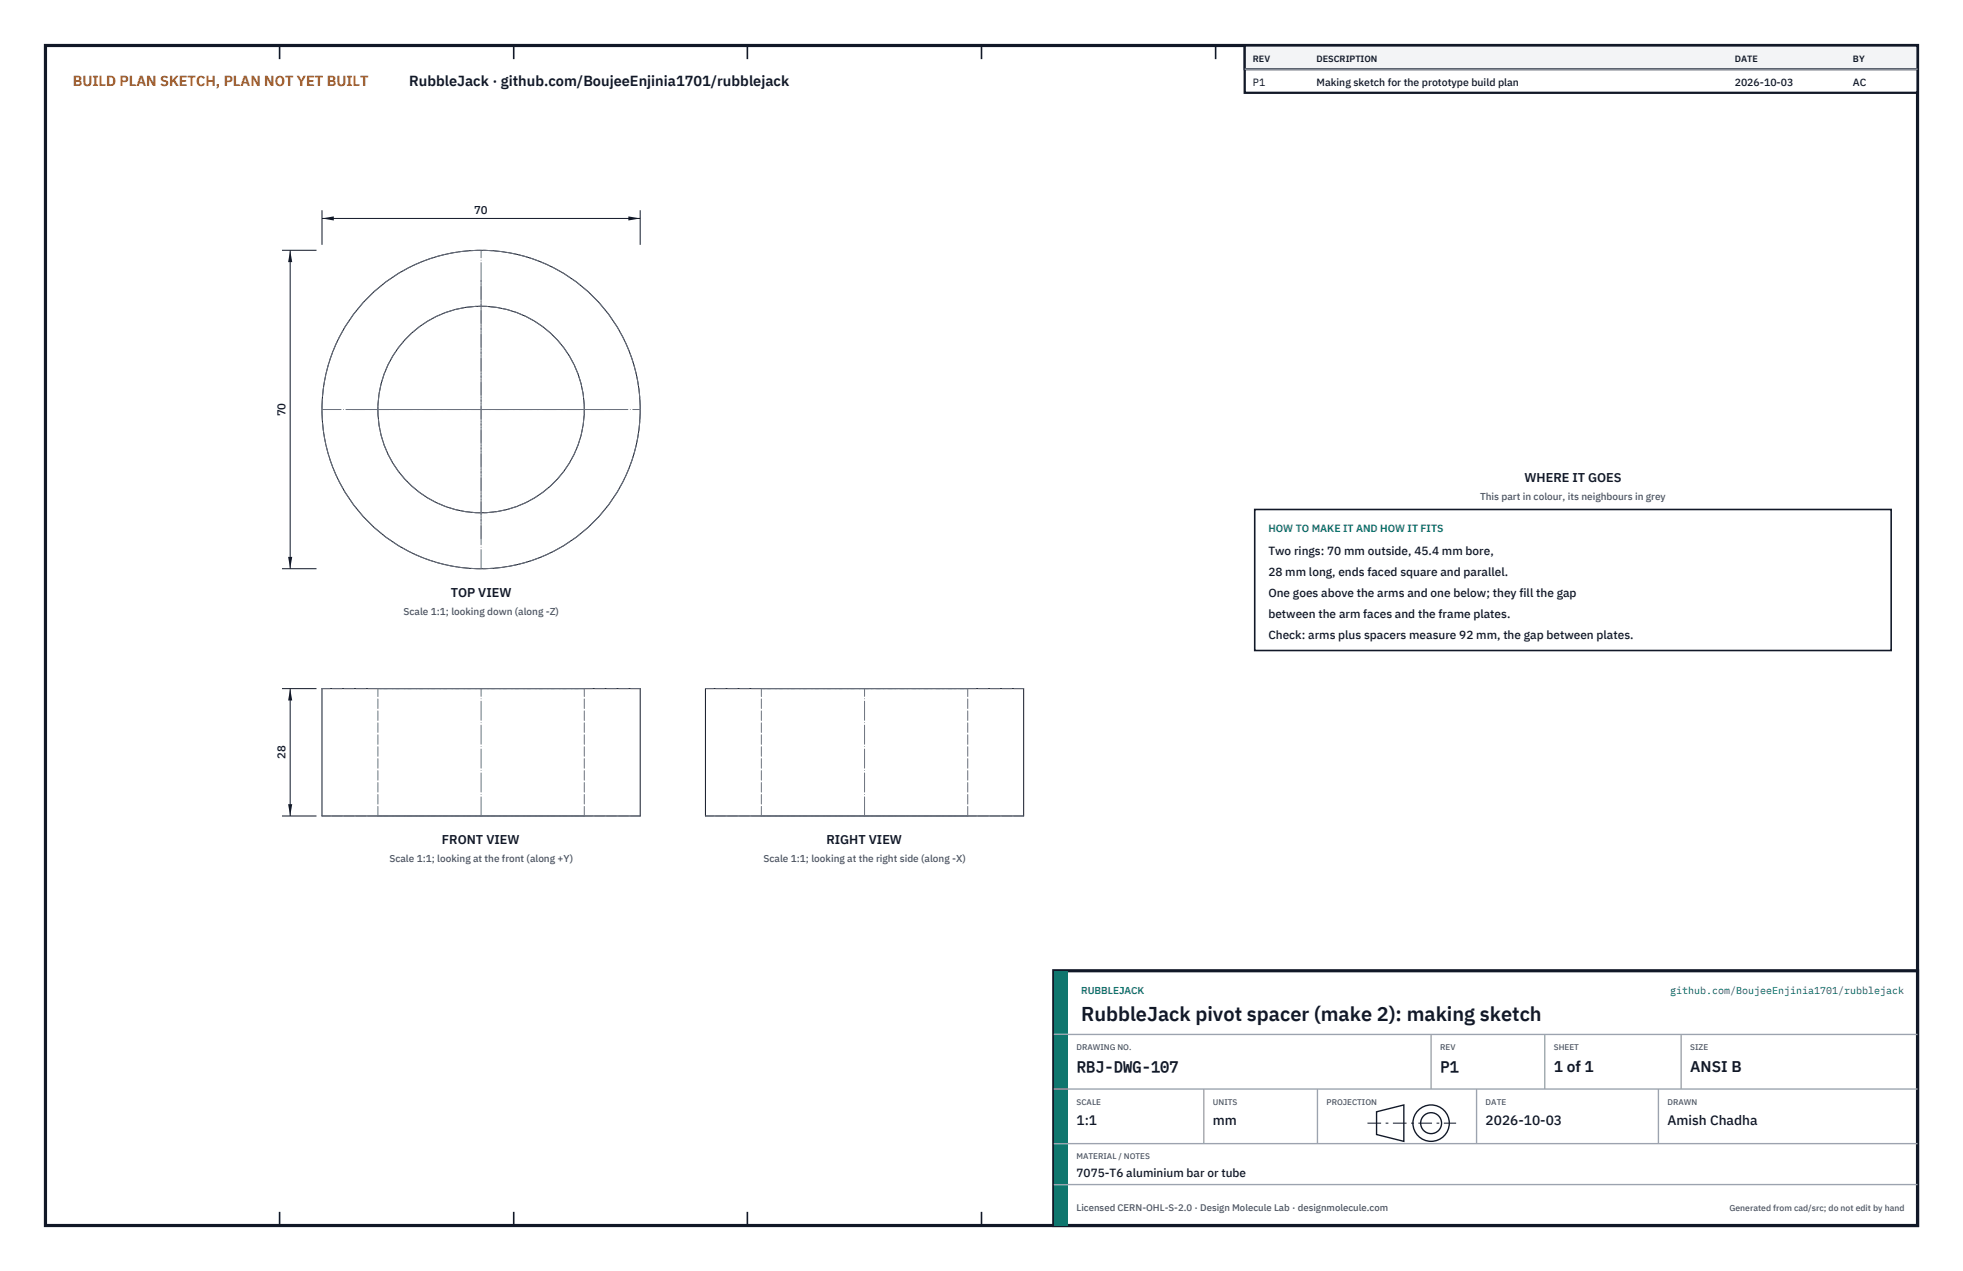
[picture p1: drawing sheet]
<svg xmlns="http://www.w3.org/2000/svg" width="432mm" height="279mm" viewBox="0 0 432 279" stroke-linecap="round" stroke-linejoin="round" font-family="sans-serif">
<defs><g id="words">
<text font-size="4.4" fill="#111827" x="237.8" y="224.4">RubbleJack pivot spacer (make 2): making sketch</text>
<g font-size="3.4" fill="#111827">
<text x="236.8" y="235.6">RBJ-DWG-107</text>
<text x="316.8" y="235.6">P1</text>
<text x="341.8" y="235.6">1 of 1</text>
<text x="371.8" y="235.6">ANSI B</text>
</g>
<text font-size="3.2" fill="#b45309" x="16" y="19">BUILD PLAN SKETCH, PLAN NOT YET BUILT</text>
<text font-size="3.2" fill="#111827" x="90" y="19">RubbleJack · github.com/BoujeeEnjinia1701/rubblejack</text>
<g font-size="3" fill="#111827">
<text x="236.8" y="247.2">1:1</text>
<text x="266.8" y="247.2">mm</text>
<text x="326.8" y="247.2">2026-10-03</text>
<text x="366.8" y="247.2">Amish Chadha</text>
</g>
<g font-size="2.8" fill="#111827">
<text x="335.3" y="106">WHERE IT GOES</text>
<text x="99.1" y="131.2">TOP VIEW</text>
<text x="97.2" y="185.6">FRONT VIEW</text>
<text x="181.8" y="185.6">RIGHT VIEW</text>
</g>
<g font-size="2.6" fill="#111827">
<text x="279" y="122">Two rings: 70 mm outside, 45.4 mm bore,</text>
<text x="279" y="126.6">28 mm long, ends faced square and parallel.</text>
<text x="279" y="131.2">One goes above the arms and one below; they fill the gap</text>
<text x="279" y="135.8">between the arm faces and the frame plates.</text>
<text x="279" y="140.4">Check: arms plus spacers measure 92 mm, the gap between plates.</text>
<text x="236.8" y="258.8">7075-T6 aluminium bar or tube</text>
</g>
<g font-size="2.5" fill="#111827">
<text x="104.3" y="47">70</text>
<text x="62.8" y="91.5" transform="rotate(-90 62.8 91.5)">70</text>
<text x="62.8" y="166.9" transform="rotate(-90 62.8 166.9)">28</text>
</g>
<g font-size="2.3" fill="#111827">
<text x="275.6" y="18.8">P1</text>
<text x="289.6" y="18.8">Making sketch for the prototype build plan</text>
<text x="381.6" y="18.8">2026-10-03</text>
<text x="407.6" y="18.8">AC</text>
</g>
<text font-size="2.3" fill="#0f766e" x="279" y="117">HOW TO MAKE IT AND HOW IT FITS</text>
<g font-size="2.2" fill="#4b5563">
<text x="325.6" y="110">This part in colour, its neighbours in grey</text>
<text x="88.7" y="135.2">Scale 1:1; looking down (along -Z)</text>
<text x="85.7" y="189.6">Scale 1:1; looking at the front (along +Y)</text>
<text x="168" y="189.6">Scale 1:1; looking at the right side (along -X)</text>
</g>
<g font-size="2.2" fill="#0f766e">
<text x="237.8" y="218.4">RUBBLEJACK</text>
<text x="367.4" y="218.4">github.com/BoujeeEnjinia1701/rubblejack</text>
</g>
<text font-size="2.1" fill="#4b5563" x="236.8" y="266.2">Licensed CERN-OHL-S-2.0 · Design Molecule Lab · designmolecule.com</text>
<g font-size="2" fill="#111827">
<text x="275.6" y="13.6">REV</text>
<text x="289.6" y="13.6">DESCRIPTION</text>
<text x="381.6" y="13.6">DATE</text>
<text x="407.6" y="13.6">BY</text>
</g>
<text font-size="1.9" fill="#4b5563" x="380.4" y="266.2">Generated from cad/src; do not edit by hand</text>
<g font-size="1.8" fill="#4b5563">
<text x="236.8" y="230.8">DRAWING NO.</text>
<text x="316.8" y="230.8">REV</text>
<text x="341.8" y="230.8">SHEET</text>
<text x="371.8" y="230.8">SIZE</text>
<text x="236.8" y="242.8">SCALE</text>
<text x="266.8" y="242.8">UNITS</text>
<text x="291.8" y="242.8">PROJECTION</text>
<text x="326.8" y="242.8">DATE</text>
<text x="366.8" y="242.8">DRAWN</text>
<text x="236.8" y="254.8">MATERIAL / NOTES</text>
</g>
</g></defs>
<path d="M10 10h411.8v259.4h-411.8z" fill="none" stroke="#111827" stroke-width=".7" stroke-linecap="butt"/>
<g fill="none" stroke="#111827" stroke-width=".35">
<path d="M61.5 10v3M113 10v3M164.4 10v3M215.9 10v3M267.4 10v3M318.9 10v3M370.3 10v3M61.5 266.4v3M113 266.4v3M164.4 266.4v3M215.9 266.4v3M267.4 266.4v3"/>
<path d="M318.9 266.4v3M370.3 266.4v3"/>
</g>
<g fill="none" stroke="#111727" stroke-width=".22">
<path d="M70.8 151.4h70v28h-70zM155.2 151.4h70v28h-70z"/>
<circle cx="105.8" cy="90" r="35"/>
<circle cx="105.8" cy="90" r="22.7"/>
</g>
<g fill="none" stroke="#6a7180" stroke-width=".22" stroke-dasharray="2.1 .5">
<path d="M83.1 151.4h45.4M128.5 151.4h-45.4M140.8 151.4h-70M167.5 151.4h22.7M190.2 151.4h22.7M212.9 151.4h-45.4M225.2 151.4h-70M83.1 179.4h45.4M83.1 179.4v-28M128.5 179.4h-45.4M128.5 179.4v-28M140.8 179.4h-70"/>
<path d="M167.5 179.4h22.7M167.5 179.4v-28M190.2 179.4h22.7M212.9 179.4h-45.4M212.9 179.4v-28M225.2 179.4h-70"/>
<circle cx="105.8" cy="90" r="35"/>
<circle cx="105.8" cy="90" r="22.7"/>
</g>
<path d="M70.8 90h70M77.4 90h56.8M105.8 118.4v-56.8M105.8 125v-70M105.8 179.4v-28M190.2 179.4v-28" fill="none" stroke="#6a7180" stroke-width=".22" stroke-dasharray="4.2 .5 0 .5"/>
<path d="M70.8 46.2v7.6M70.8 48h70M140.8 46.2v7.6" fill="none" stroke="#111827" stroke-width=".22"/>
<path d="M70.8 48l2.6-.4v.9zM138.2 47.6v.9l2.6-.5z" fill="#111827"/>
<path d="M62 55h7.6M63.8 55v70M62 125h7.6" fill="none" stroke="#111827" stroke-width=".22"/>
<path d="M63.8 55l-.4 2.6h.9zM63.4 122.4h.9l-.5 2.6z" fill="#111827"/>
<path d="M62 151.4h7.6M63.8 151.4v28M62 179.4h7.6" fill="none" stroke="#111827" stroke-width=".22"/>
<path d="M63.8 151.4l-.4 2.6h.9zM63.4 176.8h.9l-.5 2.6z" fill="#111827"/>
<path d="M276 112h140v31h-140z" fill="#fff" stroke="#111827" stroke-width=".35"/>
<path d="M273.8 10h148v10.4h-148z" fill="#fff" stroke="#111827" stroke-width=".5"/>
<path d="M273.8 10h148v5.2h-148z" fill="#f3f4f6" stroke="#111827" stroke-width=".5"/>
<path d="M273.8 15.2h148" fill="none" stroke="#9ca3af" stroke-width=".3"/>
<path d="M231.8 213.4h190v56h-190z" fill="#fff" stroke="#111827" stroke-width=".7" stroke-linecap="butt"/>
<path d="M231.8 213.4h3v56h-3z" fill="#0f766e"/>
<path d="M231.8 227.4h190M231.8 239.4h190M264.8 239.4v12M289.8 239.4v12M314.8 227.4v12M324.8 239.4v12M339.8 227.4v12M364.8 239.4v12M369.8 227.4v12M231.8 251.4h190M231.8 260.4h190" fill="none" stroke="#9ca3af" stroke-width=".3"/>
<g fill="none" stroke="#111827" stroke-width=".3">
<path d="M302.8 244.4l6-1.5v8l-6-1.5z"/>
<circle cx="314.8" cy="246.9" r="4"/>
<circle cx="314.8" cy="246.9" r="2.3"/>
</g>
<path d="M300.8 246.9h19.5" fill="none" stroke="#111827" stroke-width=".22" stroke-dasharray="3 1 .6 1" stroke-linecap="butt"/>
<use href="#words"/>
</svg>
